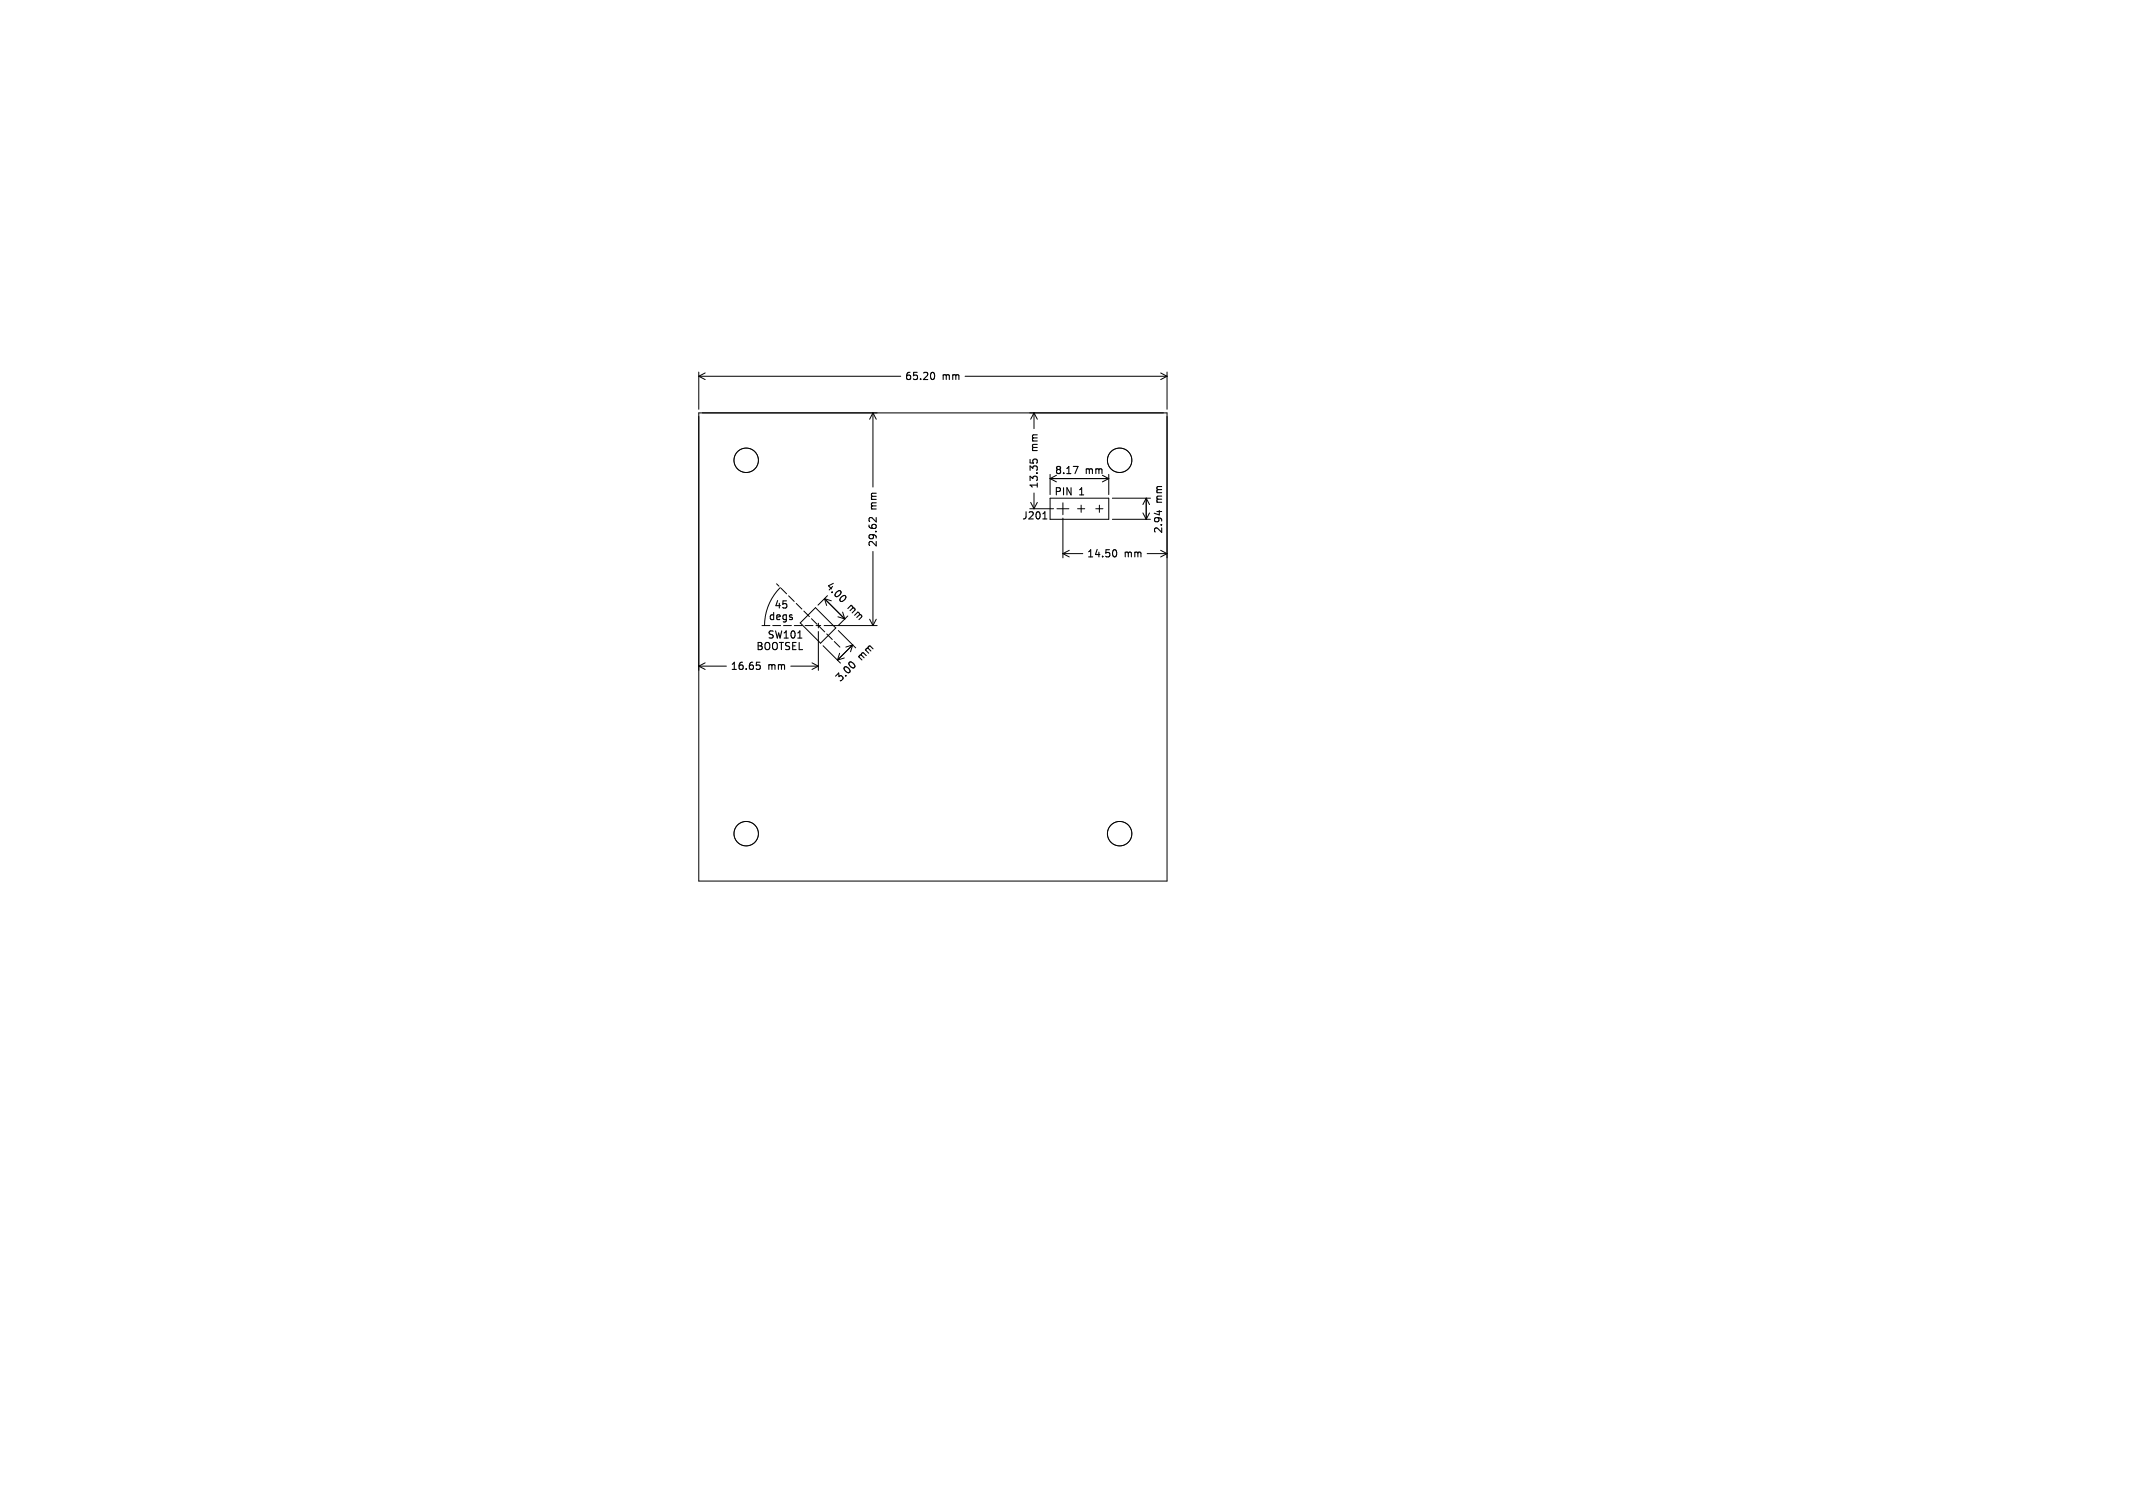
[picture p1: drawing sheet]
<svg xmlns="http://www.w3.org/2000/svg" width="297mm" height="210mm" viewBox="0 0 297 210" stroke-linecap="round" stroke-linejoin="round" font-family="sans-serif">
<defs><g id="words">
<g font-size="1.4">
<text x="125.9" y="53.1">65.20</text>
<text x="131.2" y="53.1">mm</text>
<text x="144.7" y="62.9" transform="rotate(-90 144.7 62.9)">mm</text>
<text x="122.3" y="71" transform="rotate(-90 122.3 71)">mm</text>
<text x="144.7" y="68.2" transform="rotate(-90 144.7 68.2)">13.35</text>
<text x="146.8" y="69">PIN</text>
<text x="146.8" y="66.2">8.17</text>
<text x="150.3" y="69">1</text>
<text x="151.1" y="66.2">mm</text>
<text x="162" y="70.1" transform="rotate(-90 162 70.1)">mm</text>
<text x="122.3" y="76.3" transform="rotate(-90 122.3 76.3)">29.62</text>
<text x="142.2" y="72.4">J201</text>
<text x="151.3" y="77.8">14.50</text>
<text x="156.6" y="77.8">mm</text>
<text x="162" y="74.4" transform="rotate(-90 162 74.4)">2.94</text>
<text x="114.7" y="81.8" transform="rotate(45 114.7 81.8)">4.00</text>
<text x="106.7" y="89">SW101</text>
<text x="106.9" y="86.4">degs</text>
<text x="107.7" y="84.8">45</text>
<text x="117.8" y="84.9" transform="rotate(45 117.8 84.9)">mm</text>
<text x="101.6" y="93.5">16.65</text>
<text x="105.2" y="90.6">BOOTSEL</text>
<text x="106.9" y="93.5">mm</text>
<text x="117.1" y="95.3" transform="rotate(-45 117.1 95.3)">3.00</text>
<text x="120.1" y="92.2" transform="rotate(-45 120.1 92.2)">mm</text>
</g>
</g></defs>
<g fill="none" stroke="#000" stroke-width=".14">
<path d="M97.3 51.8v5.2M97.3 57.5h65.2v65.2h-65.2zM97.3 52.4h28.1M97.3 52.4l.9 .5M98.2 51.9l-.9 .5M121.5 57.5v10.3M121.5 57.5l.5 .9M121.5 57.5l-.4 .9M134.4 52.4h28.1M144 57.5v2.2M144 57.5l.4 .9M144 57.5l-.5 .9"/>
<path d="M161.6 51.9l.9 .5M162.5 51.8v5.2M162.5 52.4l-.9 .5M121.5 76.8v10.3M143.4 70.9h3.3M143.5 70l.5 .9M144 68.7v2.2M144.4 70l-.4 .9M146.2 69.4h8.2v2.9h-8.2zM146.2 66.1v2.8M146.2 66.7h8.2M146.2 66.7l.9 .4"/>
<path d="M147.1 66.2l-.9 .5M147.2 70.9h1.6M148 70v1.7M148 72.1v5.6M148 77.1h2.8M148 77.1l.9 .5M148.9 76.6l-.9 .5M150 70.9h1M150.5 70.4v1M152.6 70.9h1M153.1 70.4v1M153.5 66.2l.9 .5"/>
<path d="M154.4 66.1v2.8M154.4 66.7l-.9 .4M154.9 69.4h5.3M154.9 72.3h5.3M159.1 71.4l.5 .9M159.6 69.4v2.9M159.6 69.4l.5 .9M159.6 69.4l-.5 .9M159.7 77.1h2.8M160.1 71.4l-.5 .9M161.6 76.6l.9 .5M162.5 77.1l-.9 .5"/>
<path d="M97.3 92.8h3.8M97.3 92.8l.9 .4M98.2 92.3l-.9 .5M106.1 87.1h1.1M108.1 81.3l.4 .3M108.7 81.8a7.5 7.5 0 0 0-2.2 5.3M108.7 81.9l.8 .8M109.8 83l.8 .8M110.1 92.8h3.8M110.6 87.1h1.1M110.9 84l.7 .8M111.9 85.1l.8 .8"/>
<path d="M112.1 87.1h1.1M113 86.2l.8 .7M113.1 92.3l.8 .5M113.5 84.6l2.9 2.9-2.1 2.1-2.9-2.9zM113.6 87.1h.7M113.9 86.8v.6M113.9 88v5.4M113.9 92.8l-.8 .4M114.1 87.2l.7 .8M114.6 89.9l2.4 2.4M114.8 87.1h7.3M115.1 84.3l-.3-.9 2.8 2.8"/>
<path d="M115.1 88.3l.8 .8M115.2 83l-1.3 1.3M116.2 89.3l.7 .8M116.7 85.9l.9 .3M116.7 87.8l2.4 2.4M116.9 91l-.3 .9M117.3 85.2l.3 1M117.6 91.6l-1 .3M118 85.8l-1.3 1.3M118.7 89.8l-2.1 2.1M118.7 89.8l-.3 1M118.7 89.8l-.9 .3"/>
<path d="M121.1 86.2l.4 .9M122 86.2l-.5 .9"/>
<circle cx="103.9" cy="64.1" r="1.7"/>
<circle cx="155.9" cy="64.1" r="1.7"/>
<circle cx="103.9" cy="116.1" r="1.7"/>
<circle cx="155.9" cy="116.1" r="1.7"/>
</g>
<g fill="none" stroke="#000" stroke-width=".15">
<path d="M129.8 51.9a.53 .53 0 0 1 .4 .5 .53 .53 0 0 1-.4 .5M122 72.1v.6l-.7-.6-.2 .1-.1 .3M143.4 64v.5M143.8 64.4v-.3l.2-.2 .4 .1v.4M145.2 72.3h.6M145.4 71.4l.1-.1v1M149.4 65h.7l-.4 1M155.2 76.6a.53 .53 0 0 1 .3 .5 .53 .53 0 0 1-.3 .5M161.1 71.2h.7M161.4 71.1v.6M105.3 92.2h.5M105.4 92.6h.3l.2 .2-.1 .3-.4 .1"/>
<path d="M111.1 88.9h.6M117.7 83v.3M118.3 92.2h.3"/>
</g>
<use href="#words"/>
</svg>
